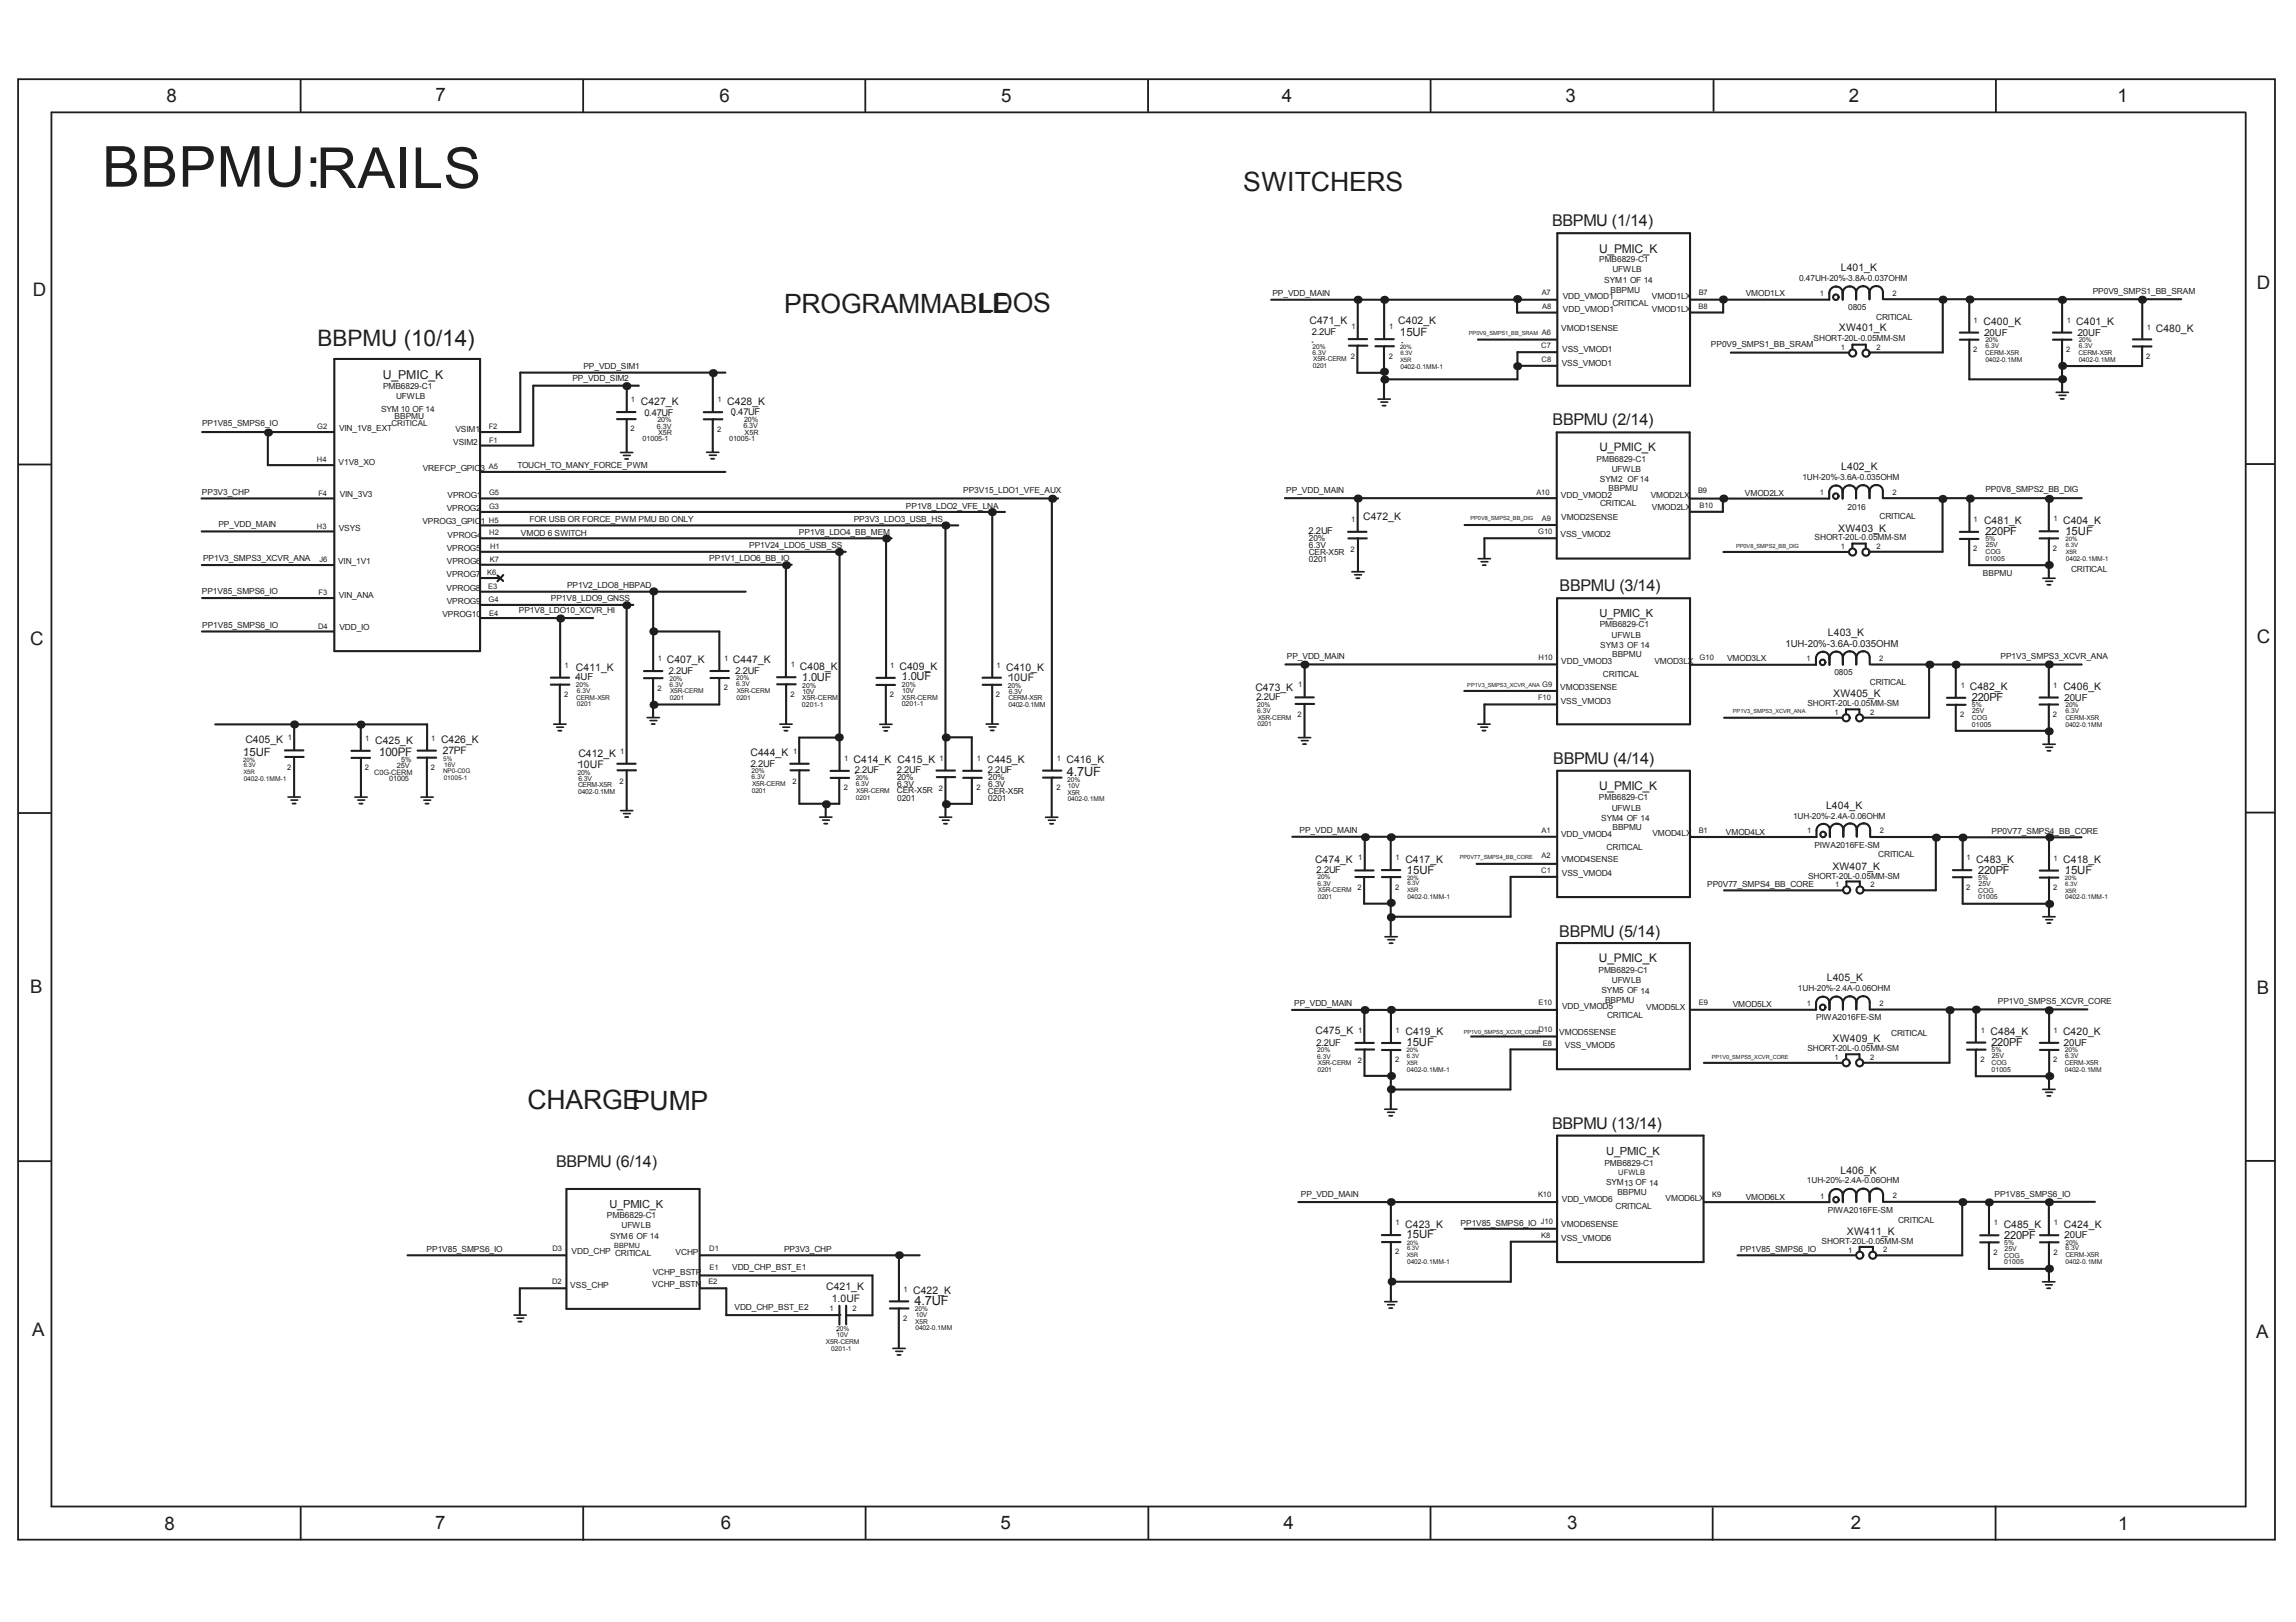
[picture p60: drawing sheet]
<svg xmlns="http://www.w3.org/2000/svg" width="297mm" height="210mm" viewBox="0 0 297 210" stroke-linecap="round" stroke-linejoin="round" font-family="sans-serif">
<defs><g id="words">
<text font-size="7.3" fill="#1e1e1e" x="13.2" y="24.2">BBPMU:RAILS</text>
<g font-size="3.4" fill="#1e1e1e">
<text x="160.8" y="24.8">SWITCHERS</text>
<text x="101.4" y="40.4">PROGRAMMABLE</text>
<text x="126.7" y="40.4">LDOS</text>
<text x="68.3" y="143.5">CHARGEPUMP</text>
</g>
<text font-size="2.9" fill="#1e1e1e" x="41.1" y="44.7">BBPMU (10/14)</text>
<g font-size="2.4" fill="#1e1e1e">
<text x="21.5" y="13.3">8</text>
<text x="56.3" y="13.1">7</text>
<text x="93.1" y="13.3">6</text>
<text x="129.5" y="13.2">5</text>
<text x="165.8" y="13.3">4</text>
<text x="202.5" y="13.2">3</text>
<text x="239.2" y="13.1">2</text>
<text x="273.9" y="13.2">1</text>
<text x="4.2" y="38.3">D</text>
<text x="292" y="37.4">D</text>
<text x="3.9" y="83.4">C</text>
<text x="292" y="83.3">C</text>
<text x="3.9" y="128.4">B</text>
<text x="292" y="128.6">B</text>
<text x="4.2" y="172.9">A</text>
<text x="291.9" y="173.1">A</text>
<text x="21.3" y="198">8</text>
<text x="56.3" y="197.9">7</text>
<text x="93.3" y="197.9">6</text>
<text x="129.4" y="197.9">5</text>
<text x="166.1" y="197.9">4</text>
<text x="202.7" y="197.9">3</text>
<text x="239.4" y="197.9">2</text>
<text x="274" y="198">1</text>
</g>
<g font-size="2.1" fill="#1e1e1e">
<text x="200.8" y="29.3">BBPMU (1/14)</text>
<text x="200.9" y="55">BBPMU (2/14)</text>
<text x="201.8" y="76.5">BBPMU (3/14)</text>
<text x="200.9" y="98.9">BBPMU (4/14)</text>
<text x="201.7" y="121.2">BBPMU (5/14)</text>
<text x="200.8" y="146.1">BBPMU (13/14)</text>
<text x="71.9" y="151">BBPMU (6/14)</text>
</g>
<g font-size="1.7" fill="#1e1e1e">
<text x="138" y="100.4">4.7UF</text>
<text x="118.3" y="168.9">4.7UF</text>
</g>
<g font-size="1.6" fill="#1e1e1e">
<text x="206.9" y="32.7">U_PMIC_K</text>
<text x="49.5" y="49">U_PMIC_K</text>
<text x="206.9" y="102.2">U_PMIC_K</text>
</g>
<g font-size="1.5" fill="#1e1e1e">
<text x="181.1" y="43.5">15UF</text>
<text x="206.9" y="58.4">U_PMIC_K</text>
<text x="267.2" y="69.3">15UF</text>
<text x="31.5" y="97.8">15UF</text>
<text x="49.1" y="97.8">100PF</text>
<text x="182" y="113">15UF</text>
<text x="267.1" y="113.1">15UF</text>
<text x="206.9" y="124.5">U_PMIC_K</text>
<text x="182" y="135.4">15UF</text>
<text x="182" y="160.3">15UF</text>
</g>
<g font-size="1.4" fill="#1e1e1e">
<text x="256.9" y="69.2">220PF</text>
<text x="206.9" y="79.8">U_PMIC_K</text>
<text x="103.8" y="88.1">1.0UF</text>
<text x="116.7" y="88">1.0UF</text>
<text x="130.5" y="88.2">10UF</text>
<text x="255.1" y="90.7">220PF</text>
<text x="74.8" y="99.4">10UF</text>
<text x="255.9" y="113.1">220PF</text>
<text x="257.6" y="135.4">220PF</text>
<text x="207.8" y="149.4">U_PMIC_K</text>
<text x="78.8" y="156.3">U_PMIC_K</text>
<text x="259.3" y="160.3">220PF</text>
</g>
<g font-size="1.3" fill="#1e1e1e">
<text x="238.1" y="35">L401_K</text>
<text x="169.4" y="41.9">C471_K</text>
<text x="180.9" y="41.9">C402_K</text>
<text x="237.9" y="42.9">XW401_K</text>
<text x="256.6" y="42.1">C400_K</text>
<text x="256.7" y="43.4">20UF</text>
<text x="268.6" y="42.1">C401_K</text>
<text x="268.8" y="43.4">20UF</text>
<text x="278.9" y="42.9">C480_K</text>
<text x="82.9" y="52.4">C427_K</text>
<text x="94.1" y="52.4">C428_K</text>
<text x="238.2" y="60.8">L402_K</text>
<text x="176.4" y="67.3">C472_K</text>
<text x="237.8" y="68.8">XW403_K</text>
<text x="256.7" y="67.9">C481_K</text>
<text x="266.9" y="67.8">C404_K</text>
<text x="231" y="83.7">1UH-20%-3.6A-0.035OHM</text>
<text x="236.5" y="82.3">L403_K</text>
<text x="74.4" y="88.1">4UF</text>
<text x="74.5" y="86.8">C411_K</text>
<text x="86.3" y="85.8">C407_K</text>
<text x="94.8" y="85.9">C447_K</text>
<text x="103.5" y="86.7">C408_K</text>
<text x="116.4" y="86.7">C409_K</text>
<text x="130.2" y="86.8">C410_K</text>
<text x="162.4" y="89.4">C473_K</text>
<text x="254.8" y="89.3">C482_K</text>
<text x="266.9" y="89.3">C406_K</text>
<text x="237.2" y="90.2">XW405_K</text>
<text x="267.1" y="90.7">20UF</text>
<text x="31.7" y="96.2">C405_K</text>
<text x="48.5" y="96.2">C425_K</text>
<text x="57.1" y="96.2">C426_K</text>
<text x="57.3" y="97.6">27PF</text>
<text x="74.8" y="97.9">C412_K</text>
<text x="97.1" y="97.9">C444_K</text>
<text x="110.4" y="98.8">C414_K C415_K</text>
<text x="127.7" y="98.7">C445_K</text>
<text x="138" y="98.8">C416_K</text>
<text x="236.2" y="104.7">L404_K</text>
<text x="170.1" y="111.6">C474_K</text>
<text x="181.8" y="111.6">C417_K</text>
<text x="237.1" y="112.6">XW407_K</text>
<text x="255.7" y="111.7">C483_K</text>
<text x="266.9" y="111.7">C418_K</text>
<text x="236.3" y="127">L405_K</text>
<text x="170.2" y="133.9">C475_K</text>
<text x="181.8" y="133.9">C419_K</text>
<text x="237.1" y="134.8">XW409_K</text>
<text x="257.5" y="134">C484_K</text>
<text x="266.9" y="134">C420_K</text>
<text x="267" y="135.3">20UF</text>
<text x="238.1" y="152">L406_K</text>
<text x="181.8" y="158.9">C423_K</text>
<text x="238.9" y="159.8">XW411_K</text>
<text x="259.2" y="158.9">C485_K</text>
<text x="267" y="158.9">C424_K</text>
<text x="267.1" y="160.2">20UF</text>
<text x="106.9" y="166.9">C421_K</text>
<text x="118.1" y="167.4">C422_K</text>
<text x="107.6" y="168.5">1.0UF</text>
</g>
<g font-size="1.2" fill="#1e1e1e">
<text x="169.7" y="43.4">2.2UF</text>
<text x="83.4" y="53.8">0.47UF</text>
<text x="94.6" y="53.8">0.47UF</text>
<text x="169.3" y="69.1">2.2UF</text>
<text x="86.5" y="87.2">2.2UF</text>
<text x="95.1" y="87.2">2.2UF</text>
<text x="162.5" y="90.6">2.2UF</text>
<text x="97.1" y="99.2">2.2UF</text>
<text x="110.6" y="100.1">2.2UF</text>
<text x="116" y="100">2.2UF</text>
<text x="127.8" y="100">2.2UF</text>
<text x="170.3" y="113">2.2UF</text>
<text x="170.3" y="135.4">2.2UF</text>
</g>
<g font-size="1.1" fill="#1e1e1e">
<text x="206.9" y="34">PMB6829-C1</text>
<text x="208.6" y="35.2">UFWLB</text>
<text x="164.6" y="38.3">PP_VDD_MAIN</text>
<text x="202.2" y="38.7">VDD_VMOD1</text>
<text x="202.2" y="40.4">VDD_VMOD1</text>
<text x="207.6" y="36.6">SYM1 OF 14</text>
<text x="208.4" y="37.9">BBPMU</text>
<text x="208.6" y="39.6">CRITICAL</text>
<text x="213.7" y="40.3">VMOD1LX</text>
<text x="213.7" y="38.7">VMOD1LX</text>
<text x="225.9" y="38.3">VMOD1LX</text>
<text x="232.7" y="36.3">0.47UH-20%-3.8A-0.037OHM</text>
<text x="239.1" y="40.2">0805</text>
<text x="242.7" y="41.3">CRITICAL</text>
<text x="270.7" y="38">PP0V9_SMPS1_BB_SRAM</text>
<text x="75.5" y="47.7">PP_VDD_SIM1</text>
<text x="202" y="42.9">VMOD1SENSE</text>
<text x="202" y="47.4">VSS_VMOD1</text>
<text x="202.1" y="45.6">VSS_VMOD1</text>
<text x="221.3" y="44.9">PP0V9_SMPS1_BB_SRAM</text>
<text x="234.6" y="44.1">SHORT-20L-0.05MM-SM</text>
<text x="49.3" y="53.3">SYM 10 OF 14</text>
<text x="49.5" y="50.3">PMB6829-C1</text>
<text x="51.2" y="51.6">UFWLB</text>
<text x="74.1" y="49.4">PP_VDD_SIM2</text>
<text x="26.1" y="55.2">PP1V85_SMPS6_IO</text>
<text x="43.9" y="55.8">VIN_1V8_EXT</text>
<text x="50.7" y="55.1">CRITICAL</text>
<text x="51.1" y="54.2">BBPMU</text>
<text x="58.6" y="57.6">VSIM2</text>
<text x="58.9" y="55.9">VSIM1</text>
<text x="206.6" y="59.8">PMB6829-C1</text>
<text x="26.1" y="64.1">PP3V3_CHP</text>
<text x="43.8" y="60.2">V1V8_XO</text>
<text x="44" y="64.3">VIN_3V3</text>
<text x="54.7" y="61">VREFCP_GPIO3 A5</text>
<text x="57.9" y="64.4">VPROG1</text>
<text x="67" y="60.5">TOUCH_TO_MANY_FORCE_PWM</text>
<text x="117.2" y="65.8">PP1V8_LDO2_VFE_LNA</text>
<text x="124.6" y="63.8">PP3V15_LDO1_VFE_AUX</text>
<text x="166.4" y="63.9">PP_VDD_MAIN</text>
<text x="202" y="64.4">VDD_VMOD2</text>
<text x="207" y="62.3">SYM2 OF14</text>
<text x="207" y="65.5">CRITICAL</text>
<text x="208.1" y="63.5">BBPMU</text>
<text x="208.5" y="61">UFWLB</text>
<text x="213.6" y="64.4">VMOD2LX</text>
<text x="225.7" y="64.2">VMOD2LX</text>
<text x="233.2" y="62.1">1UH-20%-3.6A-0.035OHM</text>
<text x="239" y="66">2016</text>
<text x="256.9" y="63.7">PP0V8_SMPS2_BB_DIG</text>
<text x="28.3" y="68.2">PP_VDD_MAIN</text>
<text x="43.8" y="68.7">VSYS</text>
<text x="54.7" y="67.9">VPROG3_GPIO1 H5</text>
<text x="57.8" y="66.1">VPROG2</text>
<text x="57.8" y="71.3">VPROG5</text>
<text x="57.9" y="69.6">VPROG4</text>
<text x="67.4" y="69.4">VMOD 6 SWITCH</text>
<text x="68.5" y="67.6">FOR USB OR FORCE_PWM PMU B0 ONLY</text>
<text x="96.9" y="70.9">PP1V24_LDO5_USB_SS</text>
<text x="103.4" y="69.2">PP1V8_LDO4_BB_MEM</text>
<text x="110.5" y="67.5">PP3V3_LDO3_USB_HS</text>
<text x="169.3" y="71.8">CER-X5R</text>
<text x="169.3" y="70">20%</text>
<text x="169.3" y="70.9">6.3V</text>
<text x="201.9" y="69.5">VSS_VMOD2</text>
<text x="202" y="67.3">VMOD2SENSE</text>
<text x="213.7" y="66">VMOD2LX</text>
<text x="234.8" y="69.9">SHORT-20L-0.05MM-SM</text>
<text x="243.2" y="67.1">CRITICAL</text>
<text x="26.1" y="76.9">PP1V85_SMPS6_IO</text>
<text x="26.3" y="72.6">PP1V3_SMPS3_XCVR_ANA</text>
<text x="43.8" y="73">VIN_1V1</text>
<text x="43.8" y="77.3">VIN_ANA</text>
<text x="57.8" y="76.5">VPROG8</text>
<text x="57.8" y="74.7">VPROG7</text>
<text x="57.8" y="73">VPROG6</text>
<text x="71.3" y="77.8">PP1V8_LDO9_GNSS</text>
<text x="73.4" y="76.1">PP1V2_LDO8_HBPAD</text>
<text x="91.8" y="72.6">PP1V1_LDO6_BB_IO</text>
<text x="169.3" y="72.7">0201</text>
<text x="256.5" y="74.5">BBPMU</text>
<text x="267.9" y="74">CRITICAL</text>
<text x="26.2" y="81.2">PP1V85_SMPS6_IO</text>
<text x="43.9" y="81.6">VDD_IO</text>
<text x="57.2" y="79.9">VPROG10</text>
<text x="57.8" y="78.2">VPROG9</text>
<text x="67.1" y="79.3">PP1V8_LDO10_XCVR_HI</text>
<text x="207" y="81.1">PMB6829-C1</text>
<text x="207" y="83.9">SYM3 OF 14</text>
<text x="208.5" y="82.5">UFWLB</text>
<text x="166.5" y="85.3">PP_VDD_MAIN</text>
<text x="201.9" y="89.3">VMOD3SENSE</text>
<text x="202" y="85.9">VDD_VMOD3</text>
<text x="207.4" y="87.6">CRITICAL</text>
<text x="208.6" y="85.1">BBPMU</text>
<text x="214" y="86">VMOD3LX</text>
<text x="223.4" y="85.6">VMOD3LX</text>
<text x="237.3" y="87.4">0805</text>
<text x="241.9" y="88.6">CRITICAL</text>
<text x="258.8" y="85.3">PP1V3_SMPS3_XCVR_ANA</text>
<text x="201.9" y="91.1">VSS_VMOD3</text>
<text x="233.8" y="91.4">SHORT-20L-0.05MM-SM</text>
<text x="116.1" y="100.9">20%</text>
<text x="116.1" y="101.8">6.3V</text>
<text x="127.8" y="101">20%</text>
<text x="127.8" y="101.8">6.3V</text>
<text x="116" y="102.7">CER-X5R</text>
<text x="116.1" y="103.6">0201</text>
<text x="127.8" y="102.7">CER-X5R</text>
<text x="127.8" y="103.7">0201</text>
<text x="168.1" y="107.8">PP_VDD_MAIN</text>
<text x="206.9" y="103.5">PMB6829-C1</text>
<text x="207.2" y="106.3">SYM4 OF 14</text>
<text x="208.5" y="104.9">UFWLB</text>
<text x="208.6" y="107.4">BBPMU</text>
<text x="232" y="106">1UH-20%-2.4A-0.06OHM</text>
<text x="257.7" y="107.9">PP0V77_SMPS4_BB_CORE</text>
<text x="202" y="108.3">VDD_VMOD4</text>
<text x="202" y="111.6">VMOD4SENSE</text>
<text x="202.1" y="113.4">VSS_VMOD4</text>
<text x="207.9" y="110">CRITICAL</text>
<text x="213.8" y="108.2">VMOD4LX</text>
<text x="223.3" y="108.1">VMOD4LX</text>
<text x="233.9" y="113.7">SHORT-20L-0.05MM-SM</text>
<text x="234.7" y="109.7">PIWA2016FE-SM</text>
<text x="243" y="110.9">CRITICAL</text>
<text x="220.9" y="114.8">PP0V77_SMPS4_BB_CORE</text>
<text x="206.8" y="125.9">PMB6829-C1</text>
<text x="167.4" y="130.2">PP_VDD_MAIN</text>
<text x="202.1" y="130.6">VDD_VMOD5</text>
<text x="207.2" y="128.5">SYM5 OF 14</text>
<text x="207.6" y="129.7">BBPMU</text>
<text x="207.9" y="131.7">CRITICAL</text>
<text x="208.5" y="127.2">UFWLB</text>
<text x="213" y="130.6">VMOD5LX</text>
<text x="224.2" y="130.3">VMOD5LX</text>
<text x="232.6" y="128.2">1UH-20%-2.4A-0.06OHM</text>
<text x="258.5" y="130">PP1V0_SMPS5_XCVR_CORE</text>
<text x="201.7" y="133.9">VMOD5SENSE</text>
<text x="202.5" y="135.7">VSS_VMOD5</text>
<text x="233.8" y="135.9">SHORT-20L-0.05MM-SM</text>
<text x="234.9" y="132.1">PIWA2016FE-SM</text>
<text x="244.7" y="134.1">CRITICAL</text>
<text x="168.3" y="154.9">PP_VDD_MAIN</text>
<text x="202.1" y="155.5">VDD_VMOD6</text>
<text x="207.6" y="150.9">PMB6829-C1</text>
<text x="207.8" y="153.4">SYM13 OF 14</text>
<text x="209.2" y="154.7">BBPMU</text>
<text x="215.5" y="155.5">VMOD6LX</text>
<text x="225.9" y="155.2">VMOD6LX</text>
<text x="233.8" y="153.1">1UH-20%-2.4A-0.06OHM</text>
<text x="258" y="154.9">PP1V85_SMPS6_IO</text>
<text x="78.5" y="157.6">PMB6829-C1</text>
<text x="78.9" y="160.3">SYM6 OF 14</text>
<text x="80.4" y="158.9">UFWLB</text>
<text x="101.4" y="162">PP3V3_CHP</text>
<text x="188.9" y="158.7">PP1V85_SMPS6_IO</text>
<text x="202" y="160.6">VSS_VMOD6</text>
<text x="202" y="158.8">VMOD6SENSE</text>
<text x="209" y="156.5">CRITICAL</text>
<text x="235.7" y="161">SHORT-20L-0.05MM-SM</text>
<text x="236.5" y="157">PIWA2016FE-SM</text>
<text x="245.6" y="158.2">CRITICAL</text>
<text x="55.2" y="162">PP1V85_SMPS6_IO</text>
<text x="73.8" y="166.6">VSS_CHP</text>
<text x="74" y="162.3">VDD_CHP CRITICAL</text>
<text x="84.4" y="166.6">VCHP_BSTN</text>
<text x="84.4" y="165">VCHP_BSTP</text>
<text x="87.4" y="162.4">VCHP</text>
<text x="94.7" y="164.4">VDD_CHP_BST_E1</text>
<text x="225.1" y="162">PP1V85_SMPS6_IO</text>
<text x="95" y="169.5">VDD_CHP_BST_E2</text>
</g>
<g font-size="1" fill="#1e1e1e">
<text x="199.5" y="38.1">A7</text>
<text x="199.5" y="40">A8</text>
<text x="219.8" y="40">B8</text>
<text x="219.8" y="38.2">B7</text>
<text x="235.4" y="38.3">1</text>
<text x="244.8" y="38.3">2</text>
<text x="255.3" y="41.8">1</text>
<text x="267.4" y="41.8">1</text>
<text x="174.8" y="46.5">2</text>
<text x="174.9" y="42.6">1</text>
<text x="179.7" y="46.4">2</text>
<text x="179.7" y="42.6">1</text>
<text x="199.4" y="45">C7</text>
<text x="199.4" y="46.8">C8</text>
<text x="199.5" y="43.4">A6</text>
<text x="238.2" y="45.3">1</text>
<text x="242.8" y="45.3">2</text>
<text x="255.3" y="45.6">2</text>
<text x="267.3" y="45.6">2</text>
<text x="277.7" y="46.4">2</text>
<text x="277.7" y="42.6">1</text>
<text x="81.6" y="52.1">1</text>
<text x="92.8" y="52.1">1</text>
<text x="41" y="59.7">H4</text>
<text x="41.1" y="55.5">G2</text>
<text x="63.2" y="55.5">F2</text>
<text x="63.3" y="57.3">F1</text>
<text x="81.6" y="55.8">2</text>
<text x="92.8" y="55.9">2</text>
<text x="41.2" y="64.2">F4</text>
<text x="63.3" y="65.9">G3</text>
<text x="63.3" y="64.1">G5</text>
<text x="198.8" y="64.1">A10</text>
<text x="219.7" y="63.9">B9</text>
<text x="219.9" y="65.7">B10</text>
<text x="235.4" y="64.1">1</text>
<text x="244.8" y="64">2</text>
<text x="41" y="68.5">H3</text>
<text x="63.3" y="69.3">H2</text>
<text x="63.4" y="71.1">H1</text>
<text x="174.7" y="71.4">2</text>
<text x="174.8" y="67.5">1</text>
<text x="199" y="69.1">G10</text>
<text x="199.5" y="67.4">A9</text>
<text x="238.2" y="71">1</text>
<text x="242.8" y="71">2</text>
<text x="255.3" y="71.3">2</text>
<text x="255.3" y="67.6">1</text>
<text x="265.6" y="71.3">2</text>
<text x="265.6" y="67.5">1</text>
<text x="41.2" y="77">F3</text>
<text x="41.3" y="72.7">J6</text>
<text x="63" y="74.4">K6</text>
<text x="63.1" y="76.3">E3</text>
<text x="63.2" y="77.9">G4</text>
<text x="63.4" y="72.8">K7</text>
<text x="41.1" y="81.4">D4</text>
<text x="63.3" y="79.7">E4</text>
<text x="73" y="86.4">1</text>
<text x="85" y="89.4">2</text>
<text x="85.1" y="85.6">1</text>
<text x="93.6" y="89.3">2</text>
<text x="93.7" y="85.6">1</text>
<text x="102.3" y="86.4">1</text>
<text x="115.2" y="86.5">1</text>
<text x="128.9" y="86.4">1</text>
<text x="168" y="89">1</text>
<text x="199" y="85.4">H10</text>
<text x="199.5" y="88.9">G9</text>
<text x="219.9" y="85.4">G10</text>
<text x="233.7" y="85.6">1</text>
<text x="243.1" y="85.6">2</text>
<text x="253.7" y="89">1</text>
<text x="265.6" y="89">1</text>
<text x="37.2" y="95.8">1</text>
<text x="47.2" y="95.9">1</text>
<text x="55.8" y="95.9">1</text>
<text x="73" y="90.2">2</text>
<text x="102.3" y="90.2">2</text>
<text x="115.1" y="90.2">2</text>
<text x="128.8" y="90.2">2</text>
<text x="167.9" y="92.8">2</text>
<text x="199" y="90.6">F10</text>
<text x="237.3" y="92.5">1</text>
<text x="241.9" y="92.5">2</text>
<text x="253.6" y="92.8">2</text>
<text x="265.6" y="92.8">2</text>
<text x="37.2" y="99.7">2</text>
<text x="47.2" y="99.7">2</text>
<text x="48.4" y="100.3">C0G-CERM</text>
<text x="50.4" y="101.1">01005</text>
<text x="51.4" y="99.4">25V</text>
<text x="55.8" y="99.7">2</text>
<text x="80.1" y="101.4">2</text>
<text x="80.2" y="97.5">1</text>
<text x="102.5" y="101.4">2</text>
<text x="102.6" y="97.5">1</text>
<text x="109.2" y="98.5">1</text>
<text x="121.5" y="98.4">1</text>
<text x="126.4" y="98.5">1</text>
<text x="136.7" y="98.5">1</text>
<text x="109.2" y="102.3">2</text>
<text x="121.5" y="102.3">2</text>
<text x="126.3" y="102.3">2</text>
<text x="136.7" y="102.2">2</text>
<text x="199.4" y="107.8">A1</text>
<text x="219.8" y="107.8">B1</text>
<text x="233.8" y="107.8">1</text>
<text x="243.2" y="107.8">2</text>
<text x="175.7" y="111.4">1</text>
<text x="180.5" y="111.3">1</text>
<text x="199.4" y="113">C1</text>
<text x="199.4" y="111.1">A2</text>
<text x="254.4" y="111.3">1</text>
<text x="265.7" y="111.4">1</text>
<text x="175.6" y="115.2">2</text>
<text x="180.5" y="115.1">2</text>
<text x="237.4" y="114.8">1</text>
<text x="242" y="114.7">2</text>
<text x="254.4" y="115.1">2</text>
<text x="265.6" y="115.2">2</text>
<text x="199" y="130">E10</text>
<text x="219.8" y="130">E9</text>
<text x="233.7" y="130.2">1</text>
<text x="243.1" y="130.2">2</text>
<text x="175.7" y="137.6">2</text>
<text x="175.7" y="133.7">1</text>
<text x="180.5" y="137.5">2</text>
<text x="180.6" y="133.7">1</text>
<text x="199" y="133.6">D10</text>
<text x="199.6" y="135.3">E8</text>
<text x="237.4" y="137.1">1</text>
<text x="241.9" y="137.1">2</text>
<text x="256.2" y="137.4">2</text>
<text x="256.3" y="133.6">1</text>
<text x="265.6" y="137.5">2</text>
<text x="265.7" y="133.7">1</text>
<text x="199" y="155">K10</text>
<text x="209.4" y="152">UFWLB</text>
<text x="221.5" y="155">K9</text>
<text x="235.5" y="155.1">1</text>
<text x="244.9" y="155.1">2</text>
<text x="71.5" y="161.9">D3</text>
<text x="91.8" y="161.9">D1</text>
<text x="180.6" y="158.6">1</text>
<text x="199.3" y="158.4">J10</text>
<text x="199.4" y="160.2">K8</text>
<text x="258" y="158.6">1</text>
<text x="265.7" y="158.6">1</text>
<text x="71.4" y="166.2">D2</text>
<text x="91.6" y="166.2">E2</text>
<text x="91.8" y="164.4">E1</text>
<text x="116.9" y="167.1">1</text>
<text x="180.5" y="162.3">2</text>
<text x="239.1" y="162.1">1</text>
<text x="243.6" y="162.1">2</text>
<text x="257.9" y="162.4">2</text>
<text x="265.6" y="162.4">2</text>
<text x="107.3" y="169.7">1</text>
<text x="110.3" y="169.6">2</text>
<text x="116.9" y="170.9">2</text>
</g>
<g font-size=".9" fill="#1e1e1e">
<text x="169.8" y="45.9">6.3V</text>
<text x="169.8" y="45.1">20%</text>
<text x="169.9" y="47.7">0201</text>
<text x="169.9" y="46.8">X5R-CERM</text>
<text x="181.2" y="47.7">0402-0.1MM-1</text>
<text x="256.8" y="45.9">CERM-X5R</text>
<text x="256.9" y="44.3">20%</text>
<text x="256.9" y="46.8">0402-0.1MM</text>
<text x="256.9" y="45">6.3V</text>
<text x="268.9" y="45.9">CERM-X5R</text>
<text x="268.9" y="44.3">20%</text>
<text x="268.9" y="46.8">0402-0.1MM</text>
<text x="268.9" y="45">6.3V</text>
<text x="83.1" y="57.1">01005-1</text>
<text x="85" y="55.5">6.3V</text>
<text x="85.1" y="54.6">20%</text>
<text x="85.1" y="56.3">X5R</text>
<text x="94.3" y="57.1">01005-1</text>
<text x="96.2" y="55.4">6.3V</text>
<text x="96.3" y="54.6">20%</text>
<text x="96.3" y="56.3">X5R</text>
<text x="256.9" y="70">5%</text>
<text x="256.9" y="71.7">COG</text>
<text x="256.9" y="70.8">25V</text>
<text x="256.9" y="72.5">01005</text>
<text x="267.3" y="72.6">0402-0.1MM-1</text>
<text x="74.5" y="88.9">20%</text>
<text x="74.6" y="89.7">6.3V</text>
<text x="86.6" y="88.1">20%</text>
<text x="86.6" y="88.9">6.3V</text>
<text x="86.7" y="89.7">X5R-CERM</text>
<text x="95.2" y="88">20%</text>
<text x="95.2" y="88.8">6.3V</text>
<text x="95.3" y="89.6">X5R-CERM</text>
<text x="103.8" y="89">20%</text>
<text x="103.8" y="89.8">10V</text>
<text x="116.7" y="88.9">20%</text>
<text x="116.7" y="89.7">10V</text>
<text x="130.4" y="89">20%</text>
<text x="130.5" y="89.8">6.3V</text>
<text x="74.5" y="90.6">CERM-X5R</text>
<text x="74.6" y="91.4">0201</text>
<text x="86.7" y="90.6">0201</text>
<text x="95.3" y="90.5">0201</text>
<text x="103.7" y="91.5">0201-1</text>
<text x="103.8" y="90.6">X5R-CERM</text>
<text x="116.7" y="91.4">0201-1</text>
<text x="116.7" y="90.5">X5R-CERM</text>
<text x="130.5" y="90.6">CERM-X5R</text>
<text x="130.5" y="91.5">0402-0.1MM</text>
<text x="162.6" y="91.5">20%</text>
<text x="162.6" y="92.3">6.3V</text>
<text x="162.7" y="94">0201</text>
<text x="162.7" y="93.1">X5R-CERM</text>
<text x="255.1" y="91.5">5%</text>
<text x="255.1" y="94.1">01005</text>
<text x="255.1" y="93.2">COG</text>
<text x="255.1" y="92.3">25V</text>
<text x="267.2" y="93.1">CERM-X5R</text>
<text x="267.2" y="91.5">20%</text>
<text x="267.2" y="94.1">0402-0.1MM</text>
<text x="267.2" y="92.3">6.3V</text>
<text x="31.5" y="101.1">0402-0.1MM-1</text>
<text x="51.9" y="98.6">5%</text>
<text x="74.7" y="100.2">20%</text>
<text x="74.8" y="101.9">CERM-X5R</text>
<text x="74.8" y="101">6.3V</text>
<text x="97.2" y="100.1">20%</text>
<text x="97.2" y="100.9">6.3V</text>
<text x="97.3" y="101.7">X5R-CERM</text>
<text x="110.7" y="100.9">20%</text>
<text x="110.7" y="101.7">6.3V</text>
<text x="138.1" y="101.2">20%</text>
<text x="138.2" y="102">10V</text>
<text x="74.8" y="102.8">0402-0.1MM</text>
<text x="97.3" y="102.6">0201</text>
<text x="110.7" y="103.5">0201</text>
<text x="110.8" y="102.6">X5R-CERM</text>
<text x="138.1" y="102.8">X5R</text>
<text x="138.1" y="103.7">0402-0.1MM</text>
<text x="170.4" y="113.8">20%</text>
<text x="255.9" y="113.8">5%</text>
<text x="170.4" y="114.6">6.3V</text>
<text x="170.5" y="116.3">0201</text>
<text x="170.5" y="115.4">X5R-CERM</text>
<text x="182.1" y="116.4">0402-0.1MM-1</text>
<text x="255.9" y="115.5">COG</text>
<text x="255.9" y="116.4">01005</text>
<text x="256" y="114.6">25V</text>
<text x="267.2" y="116.4">0402-0.1MM-1</text>
<text x="170.4" y="136.2">20%</text>
<text x="170.4" y="137">6.3V</text>
<text x="170.5" y="137.8">X5R-CERM</text>
<text x="257.6" y="136.2">5%</text>
<text x="257.6" y="137.9">COG</text>
<text x="257.7" y="137">25V</text>
<text x="267.1" y="137.8">CERM-X5R</text>
<text x="267.1" y="136.2">20%</text>
<text x="267.2" y="136.9">6.3V</text>
<text x="170.5" y="138.7">0201</text>
<text x="182" y="138.7">0402-0.1MM-1</text>
<text x="257.6" y="138.7">01005</text>
<text x="267.1" y="138.7">0402-0.1MM</text>
<text x="79.4" y="161.5">BBPMU</text>
<text x="259.3" y="161.1">5%</text>
<text x="259.3" y="161.9">25V</text>
<text x="267.2" y="161.1">20%</text>
<text x="267.2" y="161.8">6.3V</text>
<text x="182" y="163.6">0402-0.1MM-1</text>
<text x="259.3" y="162.8">COG</text>
<text x="259.3" y="163.6">01005</text>
<text x="267.2" y="162.7">CERM-X5R</text>
<text x="267.2" y="163.6">0402-0.1MM</text>
<text x="106.8" y="174">X5R-CERM</text>
<text x="108.2" y="172.2">20%</text>
<text x="108.2" y="173.1">10V</text>
<text x="118.4" y="169.6">20%</text>
<text x="118.4" y="171.3">X5R</text>
<text x="118.4" y="172.2">0402-0.1MM</text>
<text x="118.5" y="170.5">10V</text>
<text x="107.5" y="174.8">0201-1</text>
</g>
<g font-size=".8" fill="#1e1e1e">
<text x="181.1" y="45.2">20%</text>
<text x="181.2" y="46.9">X5R</text>
<text x="181.2" y="45.9">6.3V</text>
<text x="267.2" y="70">20%</text>
<text x="267.2" y="71.7">X5R</text>
<text x="267.3" y="70.8">6.3V</text>
<text x="31.5" y="98.6">20%</text>
<text x="31.5" y="100.2">X5R</text>
<text x="31.5" y="99.3">6.3V</text>
<text x="57.4" y="100.1">NP0-C0G</text>
<text x="57.4" y="98.4">5%</text>
<text x="57.4" y="101">01005-1</text>
<text x="57.5" y="99.2">16V</text>
<text x="182" y="113.8">20%</text>
<text x="267.1" y="113.9">20%</text>
<text x="182.1" y="115.5">X5R</text>
<text x="182.1" y="114.6">6.3V</text>
<text x="267.2" y="115.5">X5R</text>
<text x="267.2" y="114.6">6.3V</text>
<text x="182" y="136.2">20%</text>
<text x="182" y="137.8">X5R</text>
<text x="182" y="136.9">6.3V</text>
<text x="182" y="161.1">20%</text>
<text x="182" y="161.8">6.3V</text>
<text x="182" y="162.7">X5R</text>
</g>
<g font-size=".7" fill="#1e1e1e">
<text x="190" y="43.4">PP0V9_SMPS1_BB_SRAM</text>
<text x="190.2" y="67.3">PP0V8_SMPS2_BB_DIG</text>
<text x="224.6" y="70.9">PP0V8_SMPS2_BB_DIG</text>
<text x="189.8" y="88.9">PP1V3_SMPS3_XCVR_ANA</text>
<text x="224.2" y="92.2">PP1V3_SMPS3_XCVR_ANA</text>
<text x="188.9" y="111.1">PP0V77_SMPS4_BB_CORE</text>
<text x="189.4" y="133.9">PP1V0_SMPS5_XCVR_CORE</text>
<text x="221.5" y="137">PP1V0_SMPS5_XCVR_CORE</text>
</g>
</g></defs>
<g fill="none" stroke="#1e1e1e" stroke-width=".27">
<path d="M164.5 38.8h36.9M175.7 38.9v4.9M179.1 39v4.8M196.3 38.9v1.6h5.1M218.6 30.2h-17.1v19.7h17.1v-19.7M222.9 38.8v1.6h-4.2M238.4 37.9a.86 .86 0 0 0-.9-.8 .86 .86 0 0 0-.8 .8v.9h-18M238.4 37.9v.9M238.4 37.9a.87 .87 0 0 1 .8-.8 .87 .87 0 0 1 .9 .7v1M240.1 37.9a.87 .87 0 0 1 .9-.9 .87 .87 0 0 1 .9 .8v.9M241.9 37.9a.87 .87 0 0 1 .8-.9 .87 .87 0 0 1 .9 .8v.9M243.7 38.7h38.5"/>
<path d="M251.3 38.9v6.7h-9.3M254.8 38.9v4.1M266.8 39v3.9M277.1 39v4.8M26.1 55.9h17.1M34.7 56.1v4.1h8.4M79.8 53.3h2.4M79.8 54.2h2.4M81.1 54.4v4.1M81.1 50.1v3.1M82.6 49.9h-13.6v7.8h-6.9M91 53.3h2.4"/>
<path d="M91.1 54.3h2.4M92.2 54.3v4.2M92.2 48.6v4.7M93.8 48.2h-26.5v7.7h-5.1M174.5 43.9h2.4M174.5 44.7h2.4M175.6 44.8v3.4h3.3M177.9 43.9h2.4M177.9 44.8h2.4M179.1 44.9v6.7M191.2 43.9h10.1M196.4 47.3h5"/>
<path d="M201.4 56h17.2v16.3h-17.2zM201.4 45.6h-5.1v3.5h-16.9M223.9 45.6h15.2M239.7 45.2v-.6h1.7v.6M253.5 44h2.5M253.5 43h2.4M265.6 44h2.4M265.6 43h2.4M266.8 44.1v5h-12v-5M266.8 49.2v1.5M275.9 43.9h2.4M275.9 44.8h2.4"/>
<path d="M277.1 44.9v2.5h-10M26.1 64.5h17.1M26.1 68.8h17.1M26.1 73.1h17.1M26.1 77.4h17.1M62.2 78.3h19.7M62.2 74.8h2.3M62.2 66.3h67.8M62.2 73.1h40.2M62.2 80h14.5M62.2 61.1h31.6M62.2 76.6h34.3"/>
<path d="M62.2 69.7h53.2M62.2 68h61.8M62.2 64.5h74.7M62.2 71.4h47.2M64.4 74.5l.7 .7M65.1 74.4l-.7 .8M81.1 78.6v20.2M84.5 76.6v10.1M101.7 73.1v14.5M108.6 71.6v28.1M114.6 69.9v17.7M122.3 68v31.6"/>
<path d="M128.4 66.4v21.2M136.1 64.8v34.8M166.2 64.5h35.1M174.4 68.8h2.4M174.4 69.7h2.4M175.6 64.5v4.2M175.7 69.8v4.1M189.5 67.9h11.9M201.3 69.7h-9.3v2.5M201.4 77.4h17.2v16.3h-17.2zM218.6 64.5h18v-.8a.87 .87 0 0 1 .9-.9 .87 .87 0 0 1 .9 .8v.9M222.9 64.5v1.7h-4.2"/>
<path d="M223 71.4h16.2M238.4 64.5v-.8a.87 .87 0 0 1 .8-.9 .87 .87 0 0 1 .9 .8v.9M239.6 70.9v-.6h1.8v.6M240.1 63.6a.87 .87 0 0 1 .9-.8 .87 .87 0 0 1 .9 .8v.9M241.9 63.6a.87 .87 0 0 1 .8-.8 .87 .87 0 0 1 .9 .7v1h25.7M251.3 64.7v6.7h-9.3M253.5 68.8h2.4M253.5 69.7h2.5M254.8 69.7v3.4h10.3v-3.3M254.8 64.7v4M263.9 68.8h2.3M263.9 69.7h2.4"/>
<path d="M265.1 64.6v4.1M265.1 73.1v1.7M26.1 81.7h17M27.8 93.7h27.5v3.3M36.9 97.1h2.3M36.9 98h2.4M38 98.1v5M38.1 93.8v3.2M43.3 84.2v-37.7h18.8v37.8h-18.8M45.5 97.2h2.3M45.5 98.1h2.4M46.7 93.9v3.1"/>
<path d="M46.7 98.2v4.9M54 97.1h2.4M54 98.1h2.4M55.2 98.2v4.9M55.2 97h.1M71.3 88.6h2.4M71.3 87.7h2.3M72.4 88.6v5M72.5 80.2v7.3M79.9 98.8h2.3M79.9 99.7h2.4M81.1 99.8v5"/>
<path d="M83.3 87.8h2.4M83.3 86.8h2.4M84.5 87.9v4.8M84.8 81.7h8.3v5M91.9 86.8h2.4M91.9 87.7h2.4M93.1 87.9v3.3h-8.2M100.5 87.6h2.4M100.5 88.6h2.4M101.7 88.6v5.1M102.2 98.8h2.4M102.3 99.7h2.4"/>
<path d="M103.4 99.8v4.2h5.2v-3.3M107.4 99.8h2.4M108.4 95.5h-5v3.2M113.4 87.7h2.4M113.4 88.6h2.4M114.6 88.8v4.8M121.2 99.7h2.3M122.6 95.4h3.1v4.3M124.6 99.8h2.4M127.1 87.7h2.4M127.1 88.6h2.4M128.4 88.8v4.8"/>
<path d="M134.9 99.7h2.4M166.3 86h35.1M167.6 90.2h2.4M167.6 91.1h2.4M168.8 91.2v4.2M168.8 86v4.1M189.4 89.4h12M201.4 91.2h-9.4v2.4M218.6 99.7h-17.1v16.4h17.1v-16.3M223.1 92.9h15.2M236.7 85.1a.87 .87 0 0 0-.9-.8 .87 .87 0 0 0-.9 .9v.8h-16.3M236.7 85.1v.9"/>
<path d="M238.4 85.1a.86 .86 0 0 0-.9-.8 .86 .86 0 0 0-.8 .9M238.4 85.1a.87 .87 0 0 1 .8-.8 .87 .87 0 0 1 .9 .8v.9M238.4 85.1v.9M238.8 92.4v-.6h1.8v.6M240.1 85.1a.87 .87 0 0 1 .9-.8 .87 .87 0 0 1 .9 .7v1M242 86h27.3M249.6 86.1v6.8h-8.5M251.9 91.2h2.4M251.9 90.3h2.4M253 86v4.2M253 91.3v3.3h11.7M263.9 91.2h2.4"/>
<path d="M263.9 90.3h2.3M265.1 86.2v3.9M265.1 91.2v5.1M106.8 104v1.7M107.5 100.7h2.4M121.2 100.6h2.4M122.3 100.7v5M124.6 100.7h2.4M125.7 100.8v3.2h-3.2M134.9 100.6h2.4M136.1 100.7v5M167.2 108.3h34.1"/>
<path d="M175.3 112.6h2.4M175.4 113.5h2.4M176.5 113.5v3.4h3.2M176.6 108.5v4.1M178.8 112.6h2.4M178.8 113.5h2.4M179.9 108.3v4.2M179.9 113.5v7.5M191 111.8h10.4M201.5 113.5h-6.1v5.1h-15.5M218.7 108.3h16.3v-.8a.87 .87 0 0 1 .8-.9 .87 .87 0 0 1 .9 .8v.9M223 115.2h15.3"/>
<path d="M236.7 108.3v-.9a.87 .87 0 0 1 .9-.8 .87 .87 0 0 1 .9 .8v.9M238.5 107.4a.87 .87 0 0 1 .8-.8 .87 .87 0 0 1 .9 .7v1M238.9 114.6v-.5h1.7v.5M241.9 107.3a.86 .86 0 0 0-.9-.7 .86 .86 0 0 0-.8 .8M241.9 107.3v1M242 108.3h11.7M250.4 108.5v6.7h-9.2M252.7 112.6h2.3M252.7 113.5h2.4M253.9 113.6v3.4h11M263.9 112.7h2.4M263.9 113.6h2.4"/>
<path d="M265.1 108.5v4.1M265.1 113.6v5M269.3 108.4h-15.4v4.1M175.4 135h2.3M175.4 135.8h2.4M176.5 130.8v4.1M176.5 135.9v3.3h3.3M178.8 135.9h2.4M178.8 135h2.4M179.9 135.9v7.6M179.9 130.9v4M190.3 134.1h11"/>
<path d="M201.4 135.8h-6v5.2h-15.4M201.4 130.6v7.8h17.2v-16.4h-17.2v8.7h-34.3M218.7 130.7h16.2v-.9a.87 .87 0 0 1 .9-.8 .87 .87 0 0 1 .9 .8v.9M220.4 137.5h17.9M237.7 129a.87 .87 0 0 0-1 .8M237.7 129a.77 .77 0 0 1 .7 .7v1M238.4 129.8a.87 .87 0 0 1 .9-.9 .87 .87 0 0 1 .9 .8v.9M238.8 137v-.6h1.8v.6M240.2 129.8a.87 .87 0 0 1 .8-.9 .87 .87 0 0 1 .9 .8v.9h10.2M254.5 135.8h2.4M254.5 134.9h2.4M255.6 135.9h.1"/>
<path d="M255.6 130.8v4M255.6 135.9v3.4h9.5v-3.3M263.9 135h2.4M263.9 135.9h2.4M265.1 139.5v1.4M265.1 130.9v3.9M270.1 130.6h-17.9v6.9h-11.1M90.5 153.9h-17.2v15.5h17.2v-15.5M168 155.6h33.4M178.8 159.8h2.4M179.9 155.7v4.1M189.5 159h11.8"/>
<path d="M201.4 147h19v16.3h-19zM220.5 155.6h16.2v-.9a.86 .86 0 0 1 .8-.8 .86 .86 0 0 1 .9 .7v1M238.4 155.5v-.8a.87 .87 0 0 1 .8-.8 .87 .87 0 0 1 .9 .7v1M240.1 154.7a.87 .87 0 0 1 .9-.9 .87 .87 0 0 1 .9 .8v.9M241.9 154.7a.87 .87 0 0 1 .8-.9 .87 .87 0 0 1 .9 .8v.9M243.6 155.5h27.4M253.9 155.8v6.7h-11.1M256.2 159.9h2.4M257.3 155.7v4M263.9 159.8h2.4M265.1 155.7v4.1M52.7 162.4h20.5"/>
<path d="M73.2 166.7h-5.9v3.4M90.6 165.1h22.3v5.1h-3.3M90.6 166.7h3.4v3.5h14.5M90.6 162.4h28.4M108.6 169v2.4M109.5 169v2.4M115.1 168.4h2.4M115.1 169.3h2.4M116.3 169.4v5M116.3 162.3v6M178.8 160.7h2.4M179.9 160.9v7.5"/>
<path d="M201.3 160.7h-5.8v5.2h-15.3M224.8 162.4h15.2M242.3 161.9v-.5h-1.7v.5M256.2 160.8h2.4M257.3 160.8v3.4h7.8v-3.3M263.9 160.8h2.4M265.1 164.4v1.4"/>
<circle cx="237.5" cy="38.5" r=".36"/>
<circle cx="239.7" cy="45.7" r=".46"/>
<circle cx="241.4" cy="45.7" r=".46"/>
<circle cx="237.5" cy="64.2" r=".36"/>
<circle cx="239.7" cy="71.4" r=".46"/>
<circle cx="241.4" cy="71.4" r=".46"/>
<circle cx="235.8" cy="85.7" r=".36"/>
<circle cx="238.8" cy="92.9" r=".46"/>
<circle cx="240.6" cy="92.9" r=".46"/>
<circle cx="235.9" cy="108" r=".36"/>
<circle cx="238.9" cy="115.2" r=".46"/>
<circle cx="240.6" cy="115.2" r=".46"/>
<circle cx="235.8" cy="130.4" r=".36"/>
<circle cx="238.8" cy="137.5" r=".46"/>
<circle cx="240.6" cy="137.5" r=".46"/>
<circle cx="237.5" cy="155.2" r=".36"/>
<circle cx="240.6" cy="162.4" r=".46"/>
<circle cx="242.3" cy="162.4" r=".46"/>
</g>
<g fill="none" stroke="#1e1e1e" stroke-width=".23">
<path d="M38.9 10.4v4M75.4 10.3v4.2M111.9 10.3v4.2M148.5 10.3v4.1M185.1 10.3v4.2M221.7 10.4v4M258.2 10.3v4.2M290.4 14.5h-283.7v180.5h283.8v-180.4M294.3 10.2h-292v189h292v-188.9M2.4 60.1h4.2M290.5 60.1h3.7M2.4 105.2h4.1"/>
<path d="M290.5 105.2h3.8M2.5 150.3h4M290.6 150.2h3.7M38.9 195.1v4.1M75.5 195v4.3M112 195v4.2M148.6 195.1v4.1M185.1 195v4.1M221.6 195.2v4.1M258.2 194.9v4.4"/>
</g>
<g fill="none" stroke="#1e1e1e" stroke-width=".22">
<path d="M80.3 58.6h1.6M80.7 58.9h.8M80.8 59.4h.5M91.4 58.5h1.6M91.8 58.9h.9M92 59.4h.4M178.3 51.7h1.6M178.6 52h.9M178.8 52.5h.5M266 50.8h1.6M266.4 51.2h.9M266.6 51.6h.4"/>
<path d="M174.9 74h1.6M175.3 74.4h.8M175.5 74.8h.4M191.2 72.3h1.6M191.6 72.7h.9M191.8 73.1h.4M264.3 74.8h1.6M264.7 75.2h.8M264.9 75.7h.4M71.6 93.7h1.6M72 94.1h.9M72.2 94.6h.4"/>
<path d="M83.7 92.9h1.6M84.1 93.2h.9M84.3 93.7h.4M100.9 93.7h1.6M101.3 94.1h.8M101.5 94.6h.4M113.8 93.7h1.6M114.2 94.1h.9M114.4 94.6h.4M127.6 93.7h1.6M128 94.1h.8M128.1 94.5h.5"/>
<path d="M168 95.5h1.6M168.4 95.8h.8M168.5 96.3h.5M191.2 93.7h1.6M191.6 94.1h.9M191.8 94.5h.4M264.3 96.3h1.6M264.7 96.7h.9M264.9 97.2h.4M37.3 103.1h1.5M37.6 103.5h.9M37.8 104h.5"/>
<path d="M45.9 103.2h1.6M46.3 103.5h.9M46.5 104h.4M54.5 103.2h1.5M54.8 103.5h.9M55 104h.5M80.3 104.9h1.6M80.7 105.3h.8M80.9 105.7h.4M106.1 105.7h1.5M106.4 106.1h.9M106.6 106.6h.5"/>
<path d="M121.5 105.8h1.6M121.9 106.1h.9M122.1 106.6h.4M135.3 105.8h1.5M135.6 106.1h.9M135.8 106.6h.5M264.3 118.6h1.6M264.7 119h.8M264.9 119.5h.4M179.2 121.2h1.6M179.6 121.6h.8M179.7 122.1h.5"/>
<path d="M179.1 143.5h1.6M179.5 143.9h.9M179.7 144.4h.4M264.3 141h1.6M264.7 141.4h.8M264.8 141.8h.5M66.5 170.2h1.6M66.9 170.6h.9M67.1 171h.4M115.5 174.5h1.6M115.9 174.9h.9M116.1 175.3h.4"/>
<path d="M179.1 168.4h1.6M179.5 168.8h.9M179.7 169.3h.4M264.3 165.9h1.5M264.6 166.3h.9M264.8 166.7h.5"/>
</g>
<g fill="none" stroke="#1e1e1e" stroke-width=".13">
<path d="M83.7 53.8h.1M94.9 53.8h.1M169.7 44.3h.1M181.3 44.4h.1M256.7 43.4h.1M268.8 43.4h.1M256.9 69.2h.1M267.4 69.2h.1M31.7 97.7h.1M49.3 97.8h.1M57.3 97.5h.1M74.5 87.8h.1"/>
<path d="M74.8 98.7h.1M86.5 87.2h.1M95.2 87.1h.1M97.2 99.2h.1M104 88h.1M116.9 87.9h.1M130.5 87.5h.1M255.1 90.7h.1M267.1 90.7h.1M110.6 100.1h.1M170.4 113h.1M182.2 113h.1"/>
<path d="M256 113h.1M267.4 113h.1M170.3 135.3h.1M182.2 135.3h.1M257.7 135.4h.1M267 135.3h.1M108.2 172.2h.1M118.8 168.8h.1M182.2 160.2h.1M259.3 160.3h.1M267.1 160.2h.1M2.4 199.2h.1"/>
</g>
<g fill="none" stroke="#1e1e1e" stroke-width=".19">
<path d="M81 59.4h.1M266.8 51.6h.1M175.7 74.8h.1M192 73.1h.1M72.4 94.6h.1M84.5 93.7h.1M101.7 94.6h.1M114.6 94.6h.1M128.4 94.5h.1M168.7 96.3h.1M192 94.5h.1M265.1 97.2h.1"/>
<path d="M38 104h.1M46.7 104h.1M55.2 104h.1M81.1 105.7h.1M106.8 106.6h.1M122.3 106.6h.1M136 106.6h.1M265.1 119.5h.1M179.9 122.1h.1M179.9 144.4h.1M265 141.8h.1M67.3 171h.1"/>
<path d="M116.3 175.3h.1M179.9 169.3h.1M265 166.7h.1"/>
</g>
<g fill="none" stroke="#1e1e1e" stroke-width=".25">
<path d="M81 54.2h.1M92.2 54.3h.1M175.7 44.7h.1M179.1 44.8h.1M254.7 44h.1M266.8 44h.1M277.1 44.8h.1M175.6 69.7h.1M38 98h.1M46.6 98.1h.1M55.2 98.1h.1M72.4 88.6h.1"/>
<path d="M84.5 87.8h.1M93.1 87.7h.1M114.6 88.6h.1M128.3 88.6h.1M168.8 91.1h.1M253 91.2h.1M265 91.2h.1M108.6 100.7h.1M122.3 100.6h.1M125.8 100.7h.1M136.1 100.6h.1M176.5 113.5h.1"/>
<path d="M179.9 113.5h.1M253.8 113.5h.1M265 113.6h.1M176.5 135.8h.1M179.9 135.9h.1M255.6 135.8h.1M265.1 135.9h.1M108.6 170.2h.1M116.3 169.3h.1M179.9 160.7h.1M257.3 160.8h.1M265.1 160.8h.1"/>
</g>
<path d="M169.4 69.1h.1M116.1 100h.1M127.9 100h.1" fill="none" stroke="#1e1e1e" stroke-width=".18"/>
<g fill="#1e1e1e">
<circle cx="34.7" cy="56" r=".52"/>
<circle cx="72.5" cy="80" r=".52"/>
</g>
<path d="M81 99.7h.1" fill="none" stroke="#1e1e1e" stroke-width=".25"/>
<circle cx="81" cy="50" r=".52" fill="#1e1e1e"/>
<path d="M92.2 59.4h.1" fill="none" stroke="#1e1e1e" stroke-width=".19"/>
<path d="M101.7 88.6h.1" fill="none" stroke="#1e1e1e" stroke-width=".25"/>
<circle cx="101.7" cy="73.1" r=".52" fill="#1e1e1e"/>
<path d="M103.4 99.7h.1" fill="none" stroke="#1e1e1e" stroke-width=".25"/>
<g fill="#1e1e1e">
<circle cx="106.8" cy="104.1" r=".52"/>
<circle cx="122.4" cy="104.1" r=".52"/>
<circle cx="122.4" cy="95.4" r=".52"/>
<circle cx="122.3" cy="68" r=".52"/>
</g>
<path d="M162.6 90.6h.1M138.5 100.4h.1" fill="none" stroke="#1e1e1e" stroke-width=".13"/>
<g fill="#1e1e1e">
<circle cx="176.5" cy="130.7" r=".52"/>
<circle cx="175.6" cy="64.5" r=".52"/>
<circle cx="175.6" cy="38.8" r=".52"/>
<circle cx="180" cy="165.9" r=".51"/>
<circle cx="179.9" cy="155.6" r=".51"/>
<circle cx="180" cy="139.2" r=".52"/>
<circle cx="179.9" cy="130.7" r=".52"/>
<circle cx="179.9" cy="118.7" r=".52"/>
</g>
<path d="M179 52.5h.1" fill="none" stroke="#1e1e1e" stroke-width=".19"/>
<g fill="#1e1e1e">
<circle cx="179.1" cy="49.1" r=".52"/>
<circle cx="179.1" cy="38.8" r=".52"/>
<circle cx="251.3" cy="64.6" r=".52"/>
<circle cx="251.3" cy="38.8" r=".52"/>
</g>
<path d="M254.7 69.7h.1" fill="none" stroke="#1e1e1e" stroke-width=".25"/>
<g fill="#1e1e1e">
<circle cx="254.8" cy="64.5" r=".52"/>
<circle cx="254.8" cy="38.8" r=".52"/>
</g>
<path d="M265.1 75.7h.1" fill="none" stroke="#1e1e1e" stroke-width=".19"/>
<path d="M265 69.7h.1" fill="none" stroke="#1e1e1e" stroke-width=".25"/>
<g fill="#1e1e1e">
<circle cx="266.8" cy="49.1" r=".52"/>
<circle cx="266.8" cy="47.4" r=".52"/>
<circle cx="266.8" cy="38.8" r=".52"/>
<circle cx="38" cy="93.8" r=".52"/>
<circle cx="46.6" cy="93.8" r=".52"/>
<circle cx="81" cy="78.3" r=".52"/>
<circle cx="92.2" cy="48.3" r=".52"/>
<circle cx="116.3" cy="162.4" r=".51"/>
<circle cx="128.3" cy="66.3" r=".52"/>
<circle cx="176.6" cy="108.3" r=".52"/>
<circle cx="179.9" cy="141" r=".52"/>
<circle cx="179.9" cy="116.8" r=".52"/>
<circle cx="179.9" cy="108.4" r=".52"/>
<circle cx="179.1" cy="48.1" r=".52"/>
<circle cx="250.5" cy="108.4" r=".52"/>
<circle cx="253.9" cy="155.6" r=".52"/>
<circle cx="253.9" cy="108.4" r=".52"/>
<circle cx="257.3" cy="155.6" r=".52"/>
<circle cx="84.5" cy="91.2" r=".52"/>
<circle cx="84.5" cy="76.5" r=".52"/>
<circle cx="108.5" cy="95.4" r=".52"/>
<circle cx="108.5" cy="71.4" r=".52"/>
<circle cx="136.1" cy="64.5" r=".52"/>
<circle cx="168.8" cy="86" r=".52"/>
<circle cx="196.3" cy="47.4" r=".52"/>
<circle cx="196.3" cy="38.7" r=".52"/>
<circle cx="222.9" cy="64.5" r=".52"/>
<circle cx="222.9" cy="38.8" r=".52"/>
<circle cx="252.2" cy="130.7" r=".52"/>
<circle cx="253" cy="86" r=".52"/>
<circle cx="249.6" cy="86" r=".52"/>
<circle cx="265.1" cy="164.2" r=".52"/>
<circle cx="265.1" cy="139.3" r=".52"/>
<circle cx="265" cy="130.7" r=".52"/>
<circle cx="255.6" cy="130.7" r=".52"/>
<circle cx="265" cy="94.6" r=".52"/>
<circle cx="265.1" cy="86" r=".52"/>
<circle cx="265.1" cy="73.1" r=".52"/>
<circle cx="265.1" cy="64.6" r=".52"/>
<circle cx="277.1" cy="38.8" r=".52"/>
<circle cx="84.5" cy="81.7" r=".52"/>
<circle cx="114.6" cy="69.7" r=".52"/>
<circle cx="265.1" cy="155.6" r=".52"/>
<circle cx="265.1" cy="117" r=".52"/>
<circle cx="265.1" cy="108.4" r=".52"/>
</g>
<use href="#words"/>
</svg>
